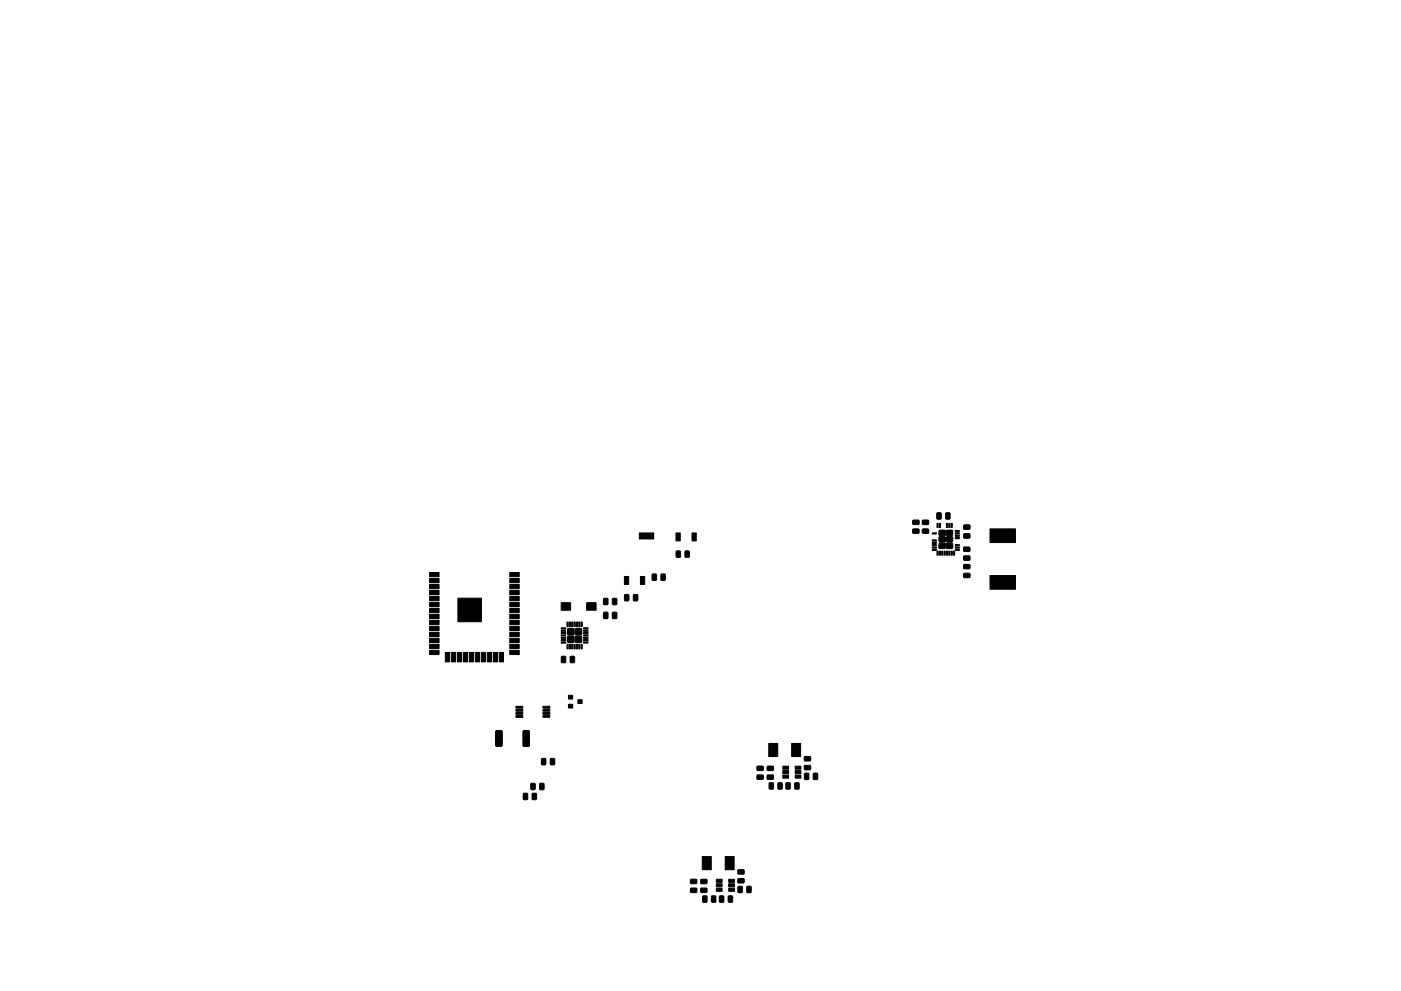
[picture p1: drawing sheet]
<svg xmlns="http://www.w3.org/2000/svg" width="297mm" height="210mm" viewBox="0 0 297 210" stroke-linecap="round" stroke-linejoin="round" font-family="sans-serif">
<g fill="#000" stroke="#000" stroke-width=".21">
<path d="M135.5 113.1h.5v1.3h-.5zM136.2 113.1h.4v1.3h-.4zM136.8 113.1h.5v1.3h-.5zM137.5 113.1h.4v1.3h-.4zM138.1 113.1h.5v1.3h-.5zM143.3 113.1h.9v1.7h-.9zM143.4 116.9l.9 .1-.1 1.2h-.8zM145.3 116.9l.8 .1v1.2h-.9zM146.7 113.1h.9v1.7h-.9zM193.6 110.4h1.2v.8l-1.2 .1zM193.6 112.3l1.2-.1v.9h-1.2zM195.6 112.3l1.2-.1 .1 .9h-1.3z"/>
<path d="M195.6 110.4h1.2l.1 .8-1.3 .1zM197.7 116.6l.8-.1v.2l-.8 .1zM197.7 116.1l.8-.1v.2l-.8 .1zM197.7 115.6l.8-.1v.2l-.8 .1zM197.7 115.1l.8-.1v.2l-.8 .1zM197.7 114.6l.8-.1v.2l-.8 .1zM197.7 113.1l.8-.1v.2l-.8 .1zM198.7 111.1h.2v.8h-.2zM198.7 116.9l.2 .1v.8l-.2-.1zM199.2 111.1h.2v.8h-.2zM199.2 116.9l.2 .1v.8l-.2-.1zM198.7 108.8l.8 .1v1.2h-.9z"/>
<path d="M199.7 116.9l.2 .1v.8l-.2-.1zM199.1 115.3h1.3v1h-1.2zM199.1 113.9h1.3v1l-1.2 .1zM199.1 112.5h1.3v1.1h-1.2zM200.2 116.9l.2 .1v.8l-.2-.1zM200.7 111.1h.2v.8h-.2zM200.7 116.9l.2 .1v.8l-.2-.1zM200.5 108.8l.9 .1-.1 1.2h-.8zM201.2 111.1h.2v.8h-.2zM201.2 116.9l.2 .1v.8l-.2-.1zM200.7 115.3h1.2v1h-1.2zM200.7 113.9h1.2v1l-1.2 .1z"/>
<path d="M200.7 112.5h1.2v1.1h-1.2zM201.7 111.1h.2v.8h-.2zM201.7 116.9l.2 .1v.8l-.2-.1zM202.2 116.9l.2 .1v.8l-.2-.1zM202.6 112.6l.8-.1v.2l-.8 .1zM202.6 113.1l.8-.1v.2l-.8 .1zM202.6 113.6l.8-.1v.2l-.8 .1zM202.6 114.1l.8-.1v.2l-.8 .1zM202.6 115.6l.8-.1v.2l-.8 .1zM202.6 116.1l.8-.1v.2l-.8 .1zM202.6 116.6l.8-.1v.2l-.8 .1zM204.3 119.8h1.3v.8l-1.2 .1z"/>
<path d="M204.3 113.3h1.3v.8l-1.2 .1zM204.3 111.4h1.3v.8l-1.2 .1zM204.3 118h1.3v.8l-1.2 .1zM204.3 116.1h1.3v.8l-1.2 .1zM209.9 112.2h5.4v2.9h-5.4zM91.1 138h2v.9h-2zM91.1 136.7h2v.9h-2zM91.1 135.4h2v.9h-2zM91.1 134.2h2v.9h-2zM91.1 132.9h2v.9h-2zM91.1 131.6h2v.9h-2zM91.1 130.4h2v.9h-2z"/>
<path d="M91.1 129.1h2v.9h-2zM91.1 127.8h2v.9h-2zM91.1 126.5h2v.9h-2zM91.1 125.3h2v.9h-2zM91.1 124h2v.9h-2zM91.1 122.7h2v.9h-2zM91.1 121.5h2v.9h-2zM97.1 126.9h5v5h-5zM108.1 121.5h2v.9h-2zM108.1 122.7h2v.9h-2zM108.1 124h2v.9h-2zM108.1 125.3h2v.9h-2z"/>
<path d="M108.1 126.5h2v.9h-2zM108.1 127.8h2v.9h-2zM108.1 129.1h2v.9h-2zM108.1 130.4h2v.9h-2zM108.1 131.6h2v.9h-2zM108.1 132.9h2v.9h-2zM108.1 134.2h2v.9h-2zM108.1 135.4h2v.9h-2zM108.1 136.7h2v.9h-2zM108.1 138h2v.9h-2zM119 127.9h2v1.6h-2zM119.1 139.3h.8v1.3l-.9-.1z"/>
<path d="M119 136.2h.9l.1 .2h-1zM119 135.7h.9l.1 .2h-1zM119 135.2h.9l.1 .2h-1zM119 134.7h.9l.1 .2h-1zM119 134.2h.9l.1 .2h-1zM119 133.7h.9l.1 .2h-1zM119 133.2h.9l.1 .2h-1zM120.2 132h.3l-.1 .9h-.2zM120.2 136.7h.3l-.1 1-.2-.1zM120.7 132h.3l-.1 .9h-.2zM120.7 136.7h.3l-.1 1-.2-.1zM121.2 132h.3l-.1 .9h-.2z"/>
<path d="M121.2 136.7h.3l-.1 1-.2-.1zM120.4 135h1.3v1.3h-1.3zM120.4 133.4h1.3v1.2h-1.3zM120.9 139.3h.9l-.1 1.3-.8-.1zM121.7 132h.3l-.1 .9h-.2zM121.7 136.7h.3l-.1 1-.2-.1zM122.2 132h.3l-.1 .9h-.2zM122.2 136.7h.3l-.1 1-.2-.1zM122.7 132h.3l-.1 .9h-.2zM122.7 136.7h.3l-.1 1-.2-.1zM122 135h1.3v1.3h-1.3zM122 133.4h1.3v1.2h-1.3z"/>
<path d="M123.2 132h.3l-.1 .9h-.2zM123.2 136.7h.3l-.1 1-.2-.1zM124.4 127.9h2v1.6h-2zM123.7 133.2h.9l.1 .2h-.9zM123.7 133.7h.9l.1 .2h-.9zM123.7 134.2h.9l.1 .2h-.9zM123.7 134.7h.9l.1 .2h-.9zM123.7 135.2h.9l.1 .2h-.9zM123.7 135.7h.9l.1 .2h-.9zM123.7 136.2h.9l.1 .2h-.9zM128 129.9h.7l.2 .1v1.1l-.1 .1h-.8zM128 127l.7-.1 .2 .1v1.1l-.1 .2-.8-.1z"/>
<path d="M129.9 129.9l.8 .1v1.2h-.8zM129.9 127h.8v1.3l-.8-.1zM132.4 122.3h.9v1.7h-.9zM132.5 126.2h.8v1.3l-.9-.1zM134.3 126.2h.9l-.1 1.3-.8-.1zM135.8 122.3h.9v1.7h-.9zM138.3 121.8h.7l.2 .1v1l-.1 .2-.8-.1zM140.2 121.8h.7l.2 .1v1l-.1 .2-.9-.1zM204.3 121.7l1.3-.1v.9h-1.2zM209.9 122.1h5.4v2.9h-5.4zM94.4 138.4h.9v2h-.9zM95.7 138.4h.9v2h-.9z"/>
<path d="M97 138.4h.9v2h-.9zM98.2 138.4h.9v2h-.9zM99.5 138.4h.9v2h-.9zM100.8 138.4h.9v2h-.9zM102 138.4h.9v2h-.9zM103.3 138.4h.9v2h-.9zM104.6 138.4h.9v2h-.9zM105.2 155.1l1-.1 .2 .2v2.9l-.1 .2-1 .1-.2-.2zM105.8 138.4h.9v2h-.9zM109.4 151.8h1.4l.1 .3-1.4 .1zM109.4 151.2l1.4-.1 .1 .4h-1.4zM109.4 150.5h1.4l.1 .3-1.4 .1z"/>
<path d="M109.4 149.9l1.4-.1 .1 .4h-1.4zM111 155.1l1-.1 .2 .2v2.9l-.1 .2-1 .1-.2-.2zM115.1 149.9l1.4-.1 .1 .4h-1.4zM115.1 150.5h1.4l.1 .3-1.4 .1zM115.1 151.2l1.4-.1 .1 .4h-1.4zM115.1 151.8h1.4l.1 .3-1.4 .1zM120.5 149.4h.9v.8h-.9zM120.5 147.5h.9v.8h-.9zM122.5 148.5h.9v.8h-.9zM163 157.7h1.9v2.8h-1.9zM167.8 157.7h1.9v2.8h-1.9zM111 168.4h.9l-.1 1.2h-.8z"/>
<path d="M112.6 166.2l.9 .1-.1 1.2h-.8zM112.9 168.4h.8v1.2h-.9zM114.5 166.2l.8 .1v1.2h-.9zM114.8 161h.9l-.1 1.2h-.8zM116.7 161h.9l-.1 1.2h-.8zM160.5 164.5l1.3-.1v.9h-1.2zM160.5 162.6h1.3v.8l-1.2 .1zM163.1 166.1l.9 .1-.1 1.2-.8-.1zM162.7 164.5l1.2-.1 .1 .9h-1.3zM162.7 162.6h1.2l.1 .8-1.3 .1zM165 166.1l.8 .1v1.2l-.8-.1zM166 164.4h1.2v.7h-1.2z"/>
<path d="M166 163.5h1.2v.6h-1.2zM166 162.5h1.2v.7h-1.2zM166.7 166.1l.8 .1v1.2l-.9-.1zM168.6 162.5h1.2v.7h-1.2zM168.6 163.5h1.2v.6h-1.2zM168.6 164.4h1.2v.7h-1.2zM168.5 166.1l.9 .1-.1 1.2-.8-.1zM170.6 164.1h.9l-.1 1.3-.8-.1zM170.6 160.6l1.2-.1 .1 .9h-1.3zM170.6 162.4h1.2l.1 .8-1.3 .1zM172.5 164.1h.8v1.3l-.9-.1zM146.4 188.5l1.2-.1 .1 .9-.2 .1h-1l-.1-.2z"/>
<path d="M146.4 186.6h1.3v.8l-1.2 .1zM149 190.1l.9 .1-.1 1.2-.8-.1zM148.6 188.5l1.2-.1 .1 .9-.2 .1h-1l-.2-.2zM148.6 186.6h1.2l.1 .8-1.3 .1zM148.9 181.7h1.9v2.8h-1.9zM150.9 190.1l.9 .1-.1 1.2-.8-.1zM151.9 188.5h1.2v.6h-1.2zM151.9 187.5h1.2v.7h-1.2zM151.9 186.6h1.2v.6h-1.2zM152.6 190.1l.8 .1v1.2l-.9-.1zM154.5 186.6h1.2v.6h-1.2zM154.5 187.5h1.2v.7h-1.2z"/>
<path d="M154.5 188.5h1.2v.6h-1.2zM154.4 190.1l.9 .1-.1 1.2-.8-.1zM153.7 181.7h2v2.8h-2zM156.5 188.1h.9l-.1 1.3-.8-.1zM156.5 184.6l1.2-.1 .1 .9h-1.3zM156.5 186.4h1.2l.1 .8-.2 .1h-1.1l-.1-.2zM158.4 188.1h.8v1.3l-.8-.1z"/>
</g>
</svg>
